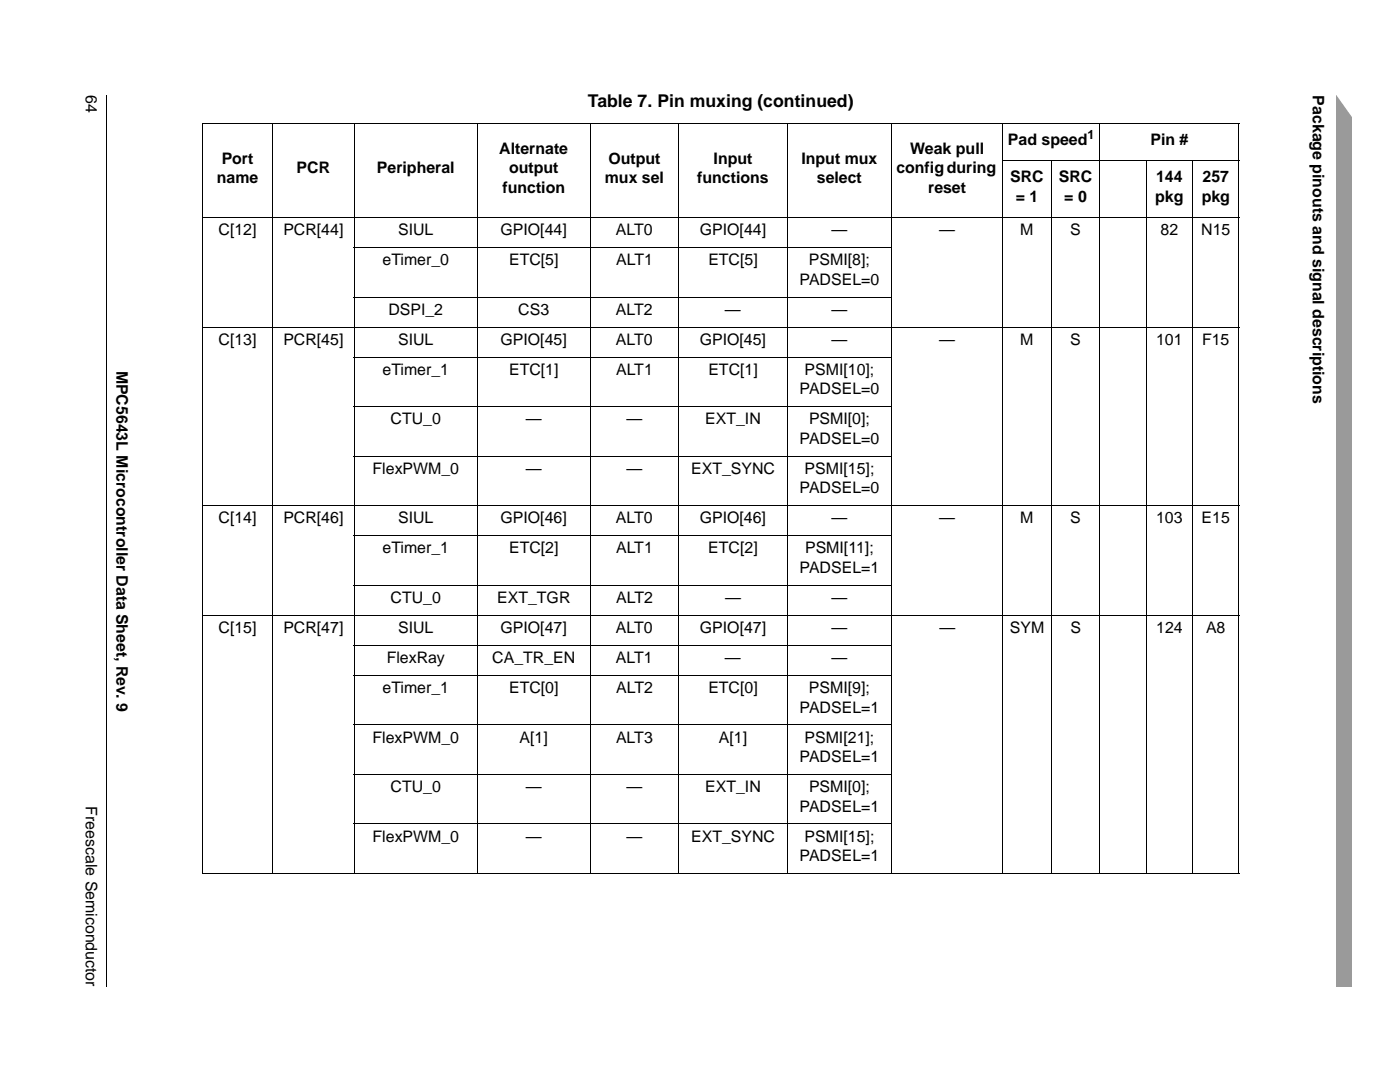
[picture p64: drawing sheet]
<svg xmlns="http://www.w3.org/2000/svg" width="279mm" height="216mm" viewBox="0 0 279 216" stroke-linecap="round" stroke-linejoin="round" font-family="sans-serif">
<defs><g id="words">
<text font-size="3.5" x="117.3" y="21.4">Table 7. Pin muxing (continued)</text>
<g font-size="3.2">
<text x="17.1" y="19" transform="rotate(90 17.1 19)">64</text>
<text x="262" y="19" transform="rotate(90 262 19)">Package pinouts and signal descriptions</text>
<text x="201.2" y="28.9">Pad speed</text>
<text x="229.6" y="28.9">Pin #</text>
<text x="44.2" y="32.6">Port</text>
<text x="59.2" y="34.6">PCR</text>
<text x="75.2" y="34.6">Peripheral</text>
<text x="99.7" y="30.7">Alternate</text>
<text x="101.6" y="34.6">output</text>
<text x="121.4" y="32.6">Output</text>
<text x="142.4" y="32.6">Input</text>
<text x="160" y="32.6">Input mux</text>
<text x="178.9" y="34.6">config during</text>
<text x="181.7" y="30.7">Weak pull</text>
<text x="43.3" y="36.5">name</text>
<text x="100.3" y="38.5">function</text>
<text x="120.7" y="36.5">mux sel</text>
<text x="139.1" y="36.5">functions</text>
<text x="163" y="36.5">select</text>
<text x="185.3" y="38.5">reset</text>
<text x="201.6" y="36.3">SRC</text>
<text x="202.7" y="40.2">= 1</text>
<text x="211.3" y="36.3">SRC</text>
<text x="212.4" y="40.2">= 0</text>
<text x="230.6" y="40.2">pkg</text>
<text x="230.7" y="36.3">144</text>
<text x="239.8" y="40.2">pkg</text>
<text x="240" y="36.3">257</text>
<text x="43.6" y="46.9">C[12]</text>
<text x="56.5" y="46.9">PCR[44]</text>
<text x="79.4" y="46.9">SIUL</text>
<text x="99.9" y="46.9">GPIO[44]</text>
<text x="122.9" y="46.9">ALT0</text>
<text x="139.7" y="46.9">GPIO[44]</text>
<text x="165.9" y="46.9">—</text>
<text x="187.5" y="46.9">—</text>
<text x="203.6" y="46.9">M</text>
<text x="213.6" y="46.9">S</text>
<text x="231.6" y="46.9">82</text>
<text x="239.7" y="46.9">N15</text>
<text x="76.3" y="52.9">eTimer_0</text>
<text x="101.6" y="52.9">ETC[5]</text>
<text x="123" y="52.9">ALT1</text>
<text x="141.4" y="52.9">ETC[5]</text>
<text x="161.4" y="52.9">PSMI[8];</text>
<text x="159.6" y="56.8">PADSEL=0</text>
<text x="77.5" y="62.8">DSPI_2</text>
<text x="103.4" y="62.8">CS3</text>
<text x="122.9" y="62.8">ALT2</text>
<text x="144.7" y="62.8">—</text>
<text x="165.9" y="62.8">—</text>
<text x="43.6" y="68.8">C[13]</text>
<text x="56.5" y="68.8">PCR[45]</text>
<text x="79.4" y="68.8">SIUL</text>
<text x="99.9" y="68.8">GPIO[45]</text>
<text x="122.9" y="68.8">ALT0</text>
<text x="139.7" y="68.8">GPIO[45]</text>
<text x="165.9" y="68.8">—</text>
<text x="187.4" y="68.8">—</text>
<text x="203.6" y="68.8">M</text>
<text x="213.6" y="68.8">S</text>
<text x="230.7" y="68.8">101</text>
<text x="239.9" y="68.8">F15</text>
<text x="23.3" y="73.9" transform="rotate(90 23.3 73.9)">MPC5643L Microcontroller Data Sheet, Rev. 9</text>
<text x="76.3" y="74.8">eTimer_1</text>
<text x="101.6" y="74.8">ETC[1]</text>
<text x="123" y="74.8">ALT1</text>
<text x="141.4" y="74.8">ETC[1]</text>
<text x="160.6" y="74.8">PSMI[10];</text>
<text x="159.6" y="78.7">PADSEL=0</text>
<text x="78" y="84.7">CTU_0</text>
<text x="105" y="84.7">—</text>
<text x="125" y="84.7">—</text>
<text x="140.7" y="84.7">EXT_IN</text>
<text x="159.6" y="88.5">PADSEL=0</text>
<text x="161.5" y="84.7">PSMI[0];</text>
<text x="74.4" y="94.6">FlexPWM_0</text>
<text x="105" y="94.6">—</text>
<text x="125" y="94.6">—</text>
<text x="137.9" y="94.6">EXT_SYNC</text>
<text x="160.6" y="94.6">PSMI[15];</text>
<text x="159.6" y="98.4">PADSEL=0</text>
<text x="43.6" y="104.4">C[14]</text>
<text x="56.5" y="104.4">PCR[46]</text>
<text x="79.4" y="104.4">SIUL</text>
<text x="99.9" y="104.4">GPIO[46]</text>
<text x="122.9" y="104.4">ALT0</text>
<text x="139.7" y="104.4">GPIO[46]</text>
<text x="165.9" y="104.4">—</text>
<text x="187.4" y="104.4">—</text>
<text x="203.6" y="104.4">M</text>
<text x="213.6" y="104.4">S</text>
<text x="230.7" y="104.4">103</text>
<text x="239.8" y="104.4">E15</text>
<text x="76.3" y="110.4">eTimer_1</text>
<text x="101.6" y="110.4">ETC[2]</text>
<text x="123" y="110.4">ALT1</text>
<text x="141.4" y="110.4">ETC[2]</text>
<text x="160.7" y="110.4">PSMI[11];</text>
<text x="159.6" y="114.3">PADSEL=1</text>
<text x="78" y="120.3">CTU_0</text>
<text x="99.2" y="120.3">EXT_TGR</text>
<text x="123" y="120.3">ALT2</text>
<text x="144.7" y="120.3">—</text>
<text x="166" y="120.3">—</text>
<text x="43.6" y="126.3">C[15]</text>
<text x="56.5" y="126.3">PCR[47]</text>
<text x="79.4" y="126.3">SIUL</text>
<text x="99.9" y="126.3">GPIO[47]</text>
<text x="122.9" y="126.3">ALT0</text>
<text x="139.7" y="126.3">GPIO[47]</text>
<text x="166" y="126.3">—</text>
<text x="187.5" y="126.3">—</text>
<text x="201.5" y="126.3">SYM</text>
<text x="213.6" y="126.3">S</text>
<text x="230.8" y="126.3">124</text>
<text x="240.7" y="126.3">A8</text>
<text x="77.2" y="132.3">FlexRay</text>
<text x="98.2" y="132.3">CA_TR_EN</text>
<text x="122.9" y="132.3">ALT1</text>
<text x="144.7" y="132.3">—</text>
<text x="165.9" y="132.3">—</text>
<text x="76.3" y="138.3">eTimer_1</text>
<text x="101.6" y="138.3">ETC[0]</text>
<text x="123" y="138.3">ALT2</text>
<text x="141.4" y="138.3">ETC[0]</text>
<text x="159.6" y="142.2">PADSEL=1</text>
<text x="161.4" y="138.3">PSMI[9];</text>
<text x="74.4" y="148.2">FlexPWM_0</text>
<text x="103.7" y="148.2">A[1]</text>
<text x="122.9" y="148.2">ALT3</text>
<text x="143.5" y="148.2">A[1]</text>
<text x="160.6" y="148.2">PSMI[21];</text>
<text x="159.6" y="152">PADSEL=1</text>
<text x="17.1" y="160.9" transform="rotate(90 17.1 160.9)">Freescale Semiconductor</text>
<text x="78" y="158.1">CTU_0</text>
<text x="105" y="158.1">—</text>
<text x="125" y="158.1">—</text>
<text x="140.7" y="158.1">EXT_IN</text>
<text x="159.6" y="161.9">PADSEL=1</text>
<text x="161.5" y="158.1">PSMI[0];</text>
<text x="74.4" y="167.9">FlexPWM_0</text>
<text x="105" y="167.9">—</text>
<text x="125" y="167.9">—</text>
<text x="137.9" y="167.9">EXT_SYNC</text>
<text x="160.6" y="167.9">PSMI[15];</text>
<text x="159.6" y="171.8">PADSEL=1</text>
</g>
<text font-size="2.5" x="217" y="27.7">1</text>
</g></defs>
<path d="M21.2 19h.1z" fill="#000"/>
<path d="M21.3 19v177.8" fill="none" stroke="#000" stroke-width=".2"/>
<path d="M266.7 19h3.2v177.8h-3.2z" fill="#9a9a9a"/>
<path d="M266.4 17.1h3.8v6.8l-3.8-5.4z" fill="#fff"/>
<g fill="none" stroke="#000" stroke-width=".2">
<path d="M40.3 24.7h207.1M40.4 24.8v149.4M54.4 24.6v149.8M70.7 24.6v149.8M95.3 24.6v149.8M117.8 24.6v149.8M135.5 24.6v149.8M157.1 24.6v149.8M177.9 24.6v149.8M200 32.1h47.4M200.1 24.6v149.8M209.8 32v142.4"/>
<path d="M219.5 24.6v149.8M228.7 32v142.4M238 32v142.4M247.3 24.8v149.4M40.3 43.4h207.1M70.6 49.4h107.5M70.6 59.3h107.5M40.3 65.3h207.1M70.6 71.3h107.5M70.6 81.1h107.5M70.6 91h107.5M40.3 100.9h207.1"/>
<path d="M70.6 106.9h107.5M70.6 116.8h107.5M40.3 122.8h207.1M70.6 128.8h107.5M70.6 134.8h107.5M70.6 144.6h107.5M70.6 154.5h107.5M40.3 174.3h207.1M70.6 164.4h107.5"/>
</g>
<use href="#words"/>
</svg>
